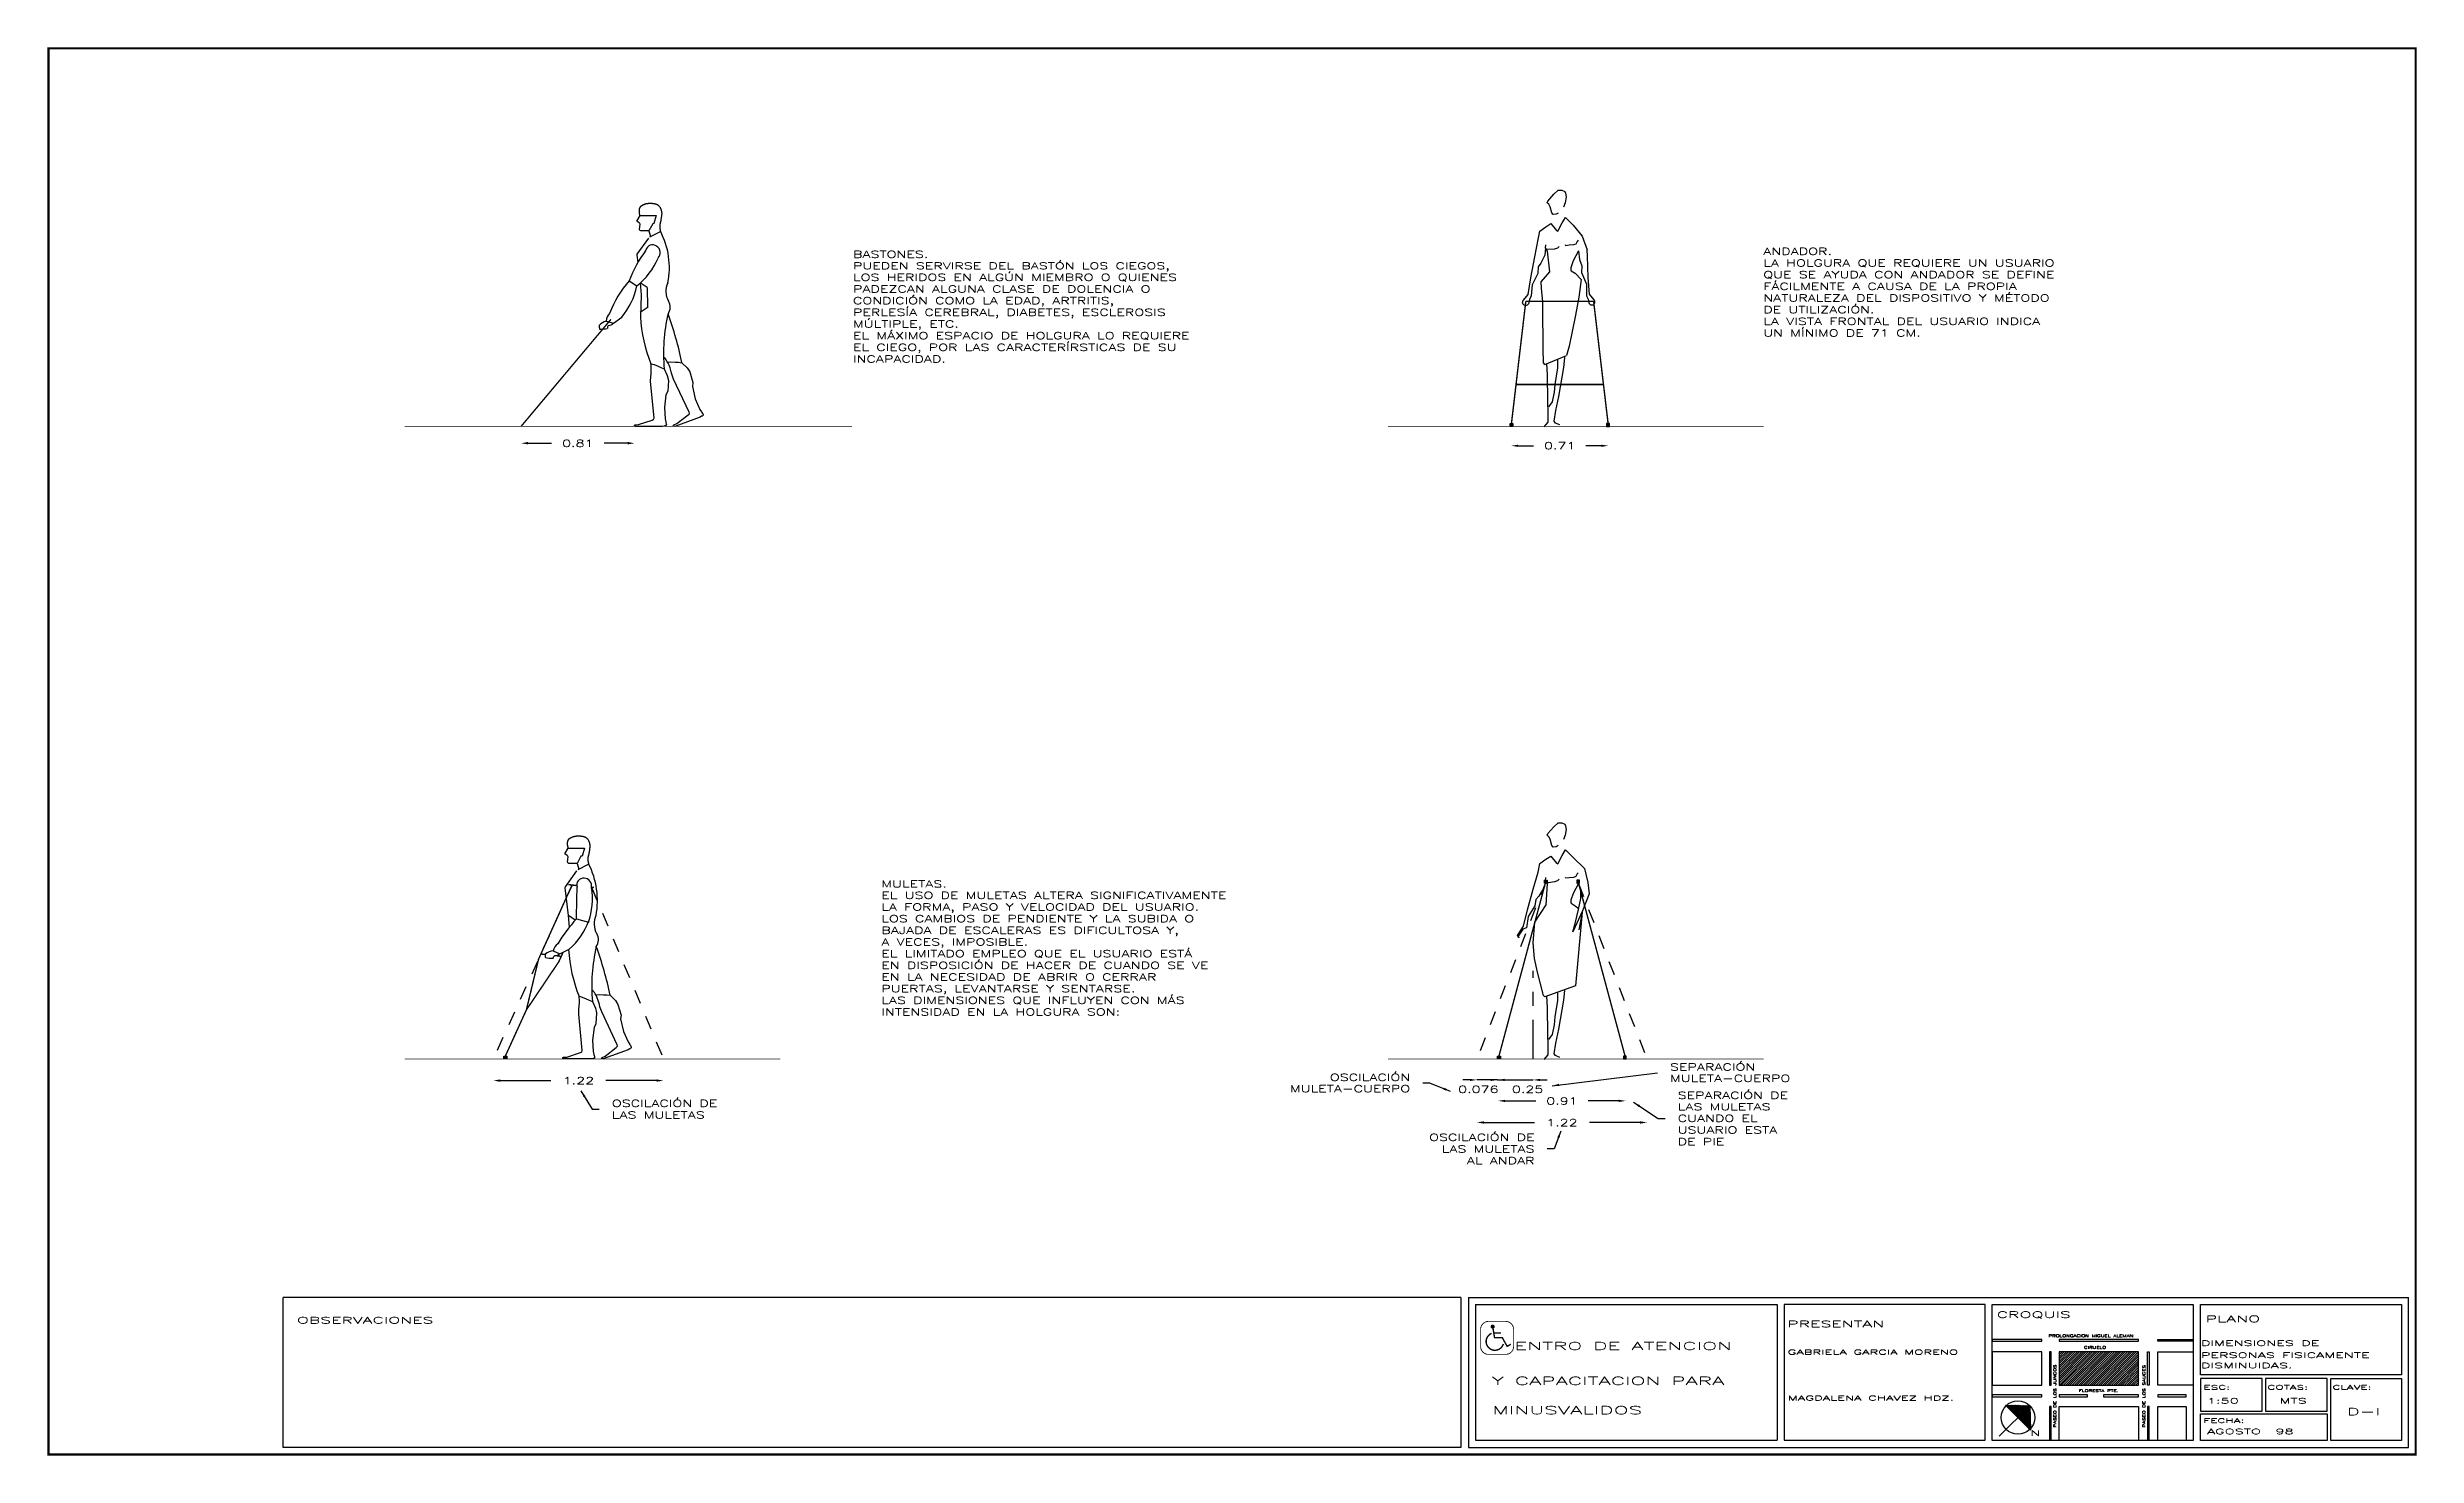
# Model space of a CAD drawing. Extents: x 58 to 74.9, y -5 to 5.1.
import ezdxf

# ---------------------------------------------------------------- set-up
doc = ezdxf.new("R2010")
doc.units = 0
doc.header["$LTSCALE"] = 0.5
doc.header["$MEASUREMENT"] = 0
doc.linetypes.add('CENTER2', pattern=[1.125, 0.75, -0.125, 0.125, -0.125])
doc.linetypes.add('HIDDEN2', pattern=[0.1875, 0.125, -0.0625])
doc.layers.get('0').update_dxf_attribs({"linetype": 'CONTINUOUS'})
doc.layers.get('DEFPOINTS').update_dxf_attribs({"linetype": 'CONTINUOUS'})
for name, color, linetype in [('CIRC', 1, 'CONTINUOUS'), ('COTA', 7, 'CONTINUOUS'), ('HUMANOS', 1, 'CONTINUOUS'), ('MULETA', 7, 'CONTINUOUS'), ('V1', 1, 'CONTINUOUS'), ('V2', 2, 'CONTINUOUS'), ('V3', 3, 'CONTINUOUS')]:
    doc.layers.add(name, color=color, linetype=linetype)
doc.styles.add('E1', font='ROMAND.SHX', dxfattribs={"width": 1.5, "height": 1.5})
doc.styles.add('E3', font='ROMAND.SHX', dxfattribs={"width": 2, "height": 2.5})
doc.styles.add('E4', font='ROMAND.SHX', dxfattribs={"width": 2, "height": 3})
doc.styles.add('E6', font='ROMAND.SHX', dxfattribs={"width": 2, "height": 4})
doc.styles.get("Standard").update_dxf_attribs({"font": 'ROMAND9.SHX', "width": 1.5, "height": 0.05})
doc.dimstyles.get("Standard").update_dxf_attribs({"dimtxt": 0.18, "dimasz": 0.18, "dimexe": 0.18, "dimexo": 0.0625, "dimgap": 0.09, "dimtad": 0, "dimtih": 1, "dimtoh": 1, "dimdec": 4, "dimzin": 0, "dimtxsty": 'STANDARD', "dimcen": 0.09, "dimazin": 3, "dimtfac": 1, "dimtdec": 4, "dimtofl": 0, "dimtmove": 0, "dimatfit": 3, "dimtolj": 1, "dimtzin": 0})

msp = doc.modelspace()

# ---------------------------------------------------------------- texts
at = {"char_height": 0.05}
for s, insert, attachment_point in [('BASTONES.\\PPUEDEN SERVIRSE DEL BASTÓN LOS CIEGOS, \\PLOS HERIDOS EN ALGÚN MIEMBRO O QUIENES \\PPADEZCAN ALGUNA CLASE DE DOLENCIA O \\PCONDICIÓN COMO LA EDAD, ARTRITIS, \\PPERLESÍA CEREBRAL, DIABETES, ESCLEROSIS \\PMÚLTIPLE, ETC.\\PEL MÁXIMO ESPACIO DE HOLGURA LO REQUIERE\\PEL CIEGO, POR LAS CARACTERÍRSTICAS DE SU \\PINCAPACIDAD. ', (63.749, 3.273), 4), ('ANDADOR.\\PLA HOLGURA QUE REQUIERE UN USUARIO \\PQUE SE AYUDA CON ANDADOR SE DEFINE \\PFÁCILMENTE A CAUSA DE LA PROPIA \\PNATURALEZA DEL DISPOSITIVO Y MÉTODO \\PDE UTILIZACIÓN.\\PLA VISTA FRONTAL DEL USUARIO INDICA \\PUN MÍNIMO DE 71 CM.', (70.269, 3.376), 4), ('MULETAS. \\PEL USO DE MULETAS ALTERA SIGNIFICATIVAMENTE\\PLA FORMA, PASO Y VELOCIDAD DEL USUARIO.\\PLOS CAMBIOS DE PENDIENTE Y LA SUBIDA O \\PBAJADA DE ESCALERAS ES DIFICULTOSA Y, \\PA VECES, IMPOSIBLE.\\PEL LIMITADO EMPLEO QUE EL USUARIO ESTÁ \\PEN DISPOSICIÓN DE HACER DE CUANDO SE VE \\PEN LA NECESIDAD DE ABRIR O CERRAR \\PPUERTAS, LEVANTARSE Y SENTARSE.\\PLAS DIMENSIONES QUE INFLUYEN CON MÁS \\PINTENSIDAD EN LA HOLGURA SON:', (63.952, -1.32), 4), ('\\A1;OSCILACIÓN \\PMULETA-CUERPO', (67.74, -2.288), 6), ('\\A1;SEPARACIÓN \\PMULETA-CUERPO', (69.601, -2.214), 4), ('SEPARACIÓN DE\\PLAS MULETAS\\PCUANDO EL \\PUSUARIO ESTA\\PDE PIE', (69.656, -2.542), 4), ('OSCILACIÓN DE \\PLAS MULETAS', (62.022, -2.475), 4), ('OSCILACIÓN DE \\PLAS MULETAS\\PAL ANDAR', (68.631, -2.76), 6)]:
    msp.add_mtext(s, dxfattribs=dict(at, insert=insert, attachment_point=attachment_point))
at = {"layer": 'V2'}
for s, height, style, width, p in [('OBSERVACIONES', 0.04548, 'E4', 2, (59.766, -4.01)), ('PRESENTAN', 0.0455, 'E4', 2, (70.441, -4.037)), ('CROQUIS', 0.0455, 'E4', 2, (71.941, -3.97)), ('PLANO', 0.0455, 'E4', 2, (73.438, -4)), ('ENTRO DE ATENCION', 0.05685, 'E4', 2, (68.486, -4.2)), ('GABRIELA GARCIA MORENO', 0.03456, 'E3', 2, (70.444, -4.233)), ('PROLONGACION MIGUEL ALEMAN', 0.01895, 'E1', 1.5, (72.313, -4.108)), ('CIRUELO', 0.0189, 'E1', 1.5, (72.567, -4.191)), ('DIMENSIONES DE ', 0.0379, 'E4', 2, (73.404, -4.171)), ('PERSONAS FISICAMENTE', 0.0379, 'E4', 2, (73.404, -4.257)), ('Y CAPACITACION PARA', 0.05685, 'E4', 2, (68.324, -4.45)), ('DISMINUIDAS.', 0.0379, 'E4', 2, (73.404, -4.331)), ('MAGDALENA CHAVEZ HDZ.', 0.03456, 'E3', 2, (70.446, -4.562)), ('FLORESTA PTE.', 0.01895, 'E1', 1.5, (72.529, -4.501)), ('ESC:', 0.0316, 'E3', 2, (73.422, -4.484)), ('1:50', 0.0379, 'E4', 2, (73.447, -4.584)), ('COTAS:', 0.0316, 'E3', 2, (73.88, -4.484)), ('MTS', 0.0379, 'E4', 2, (73.967, -4.584)), ('CLAVE:', 0.0316, 'E3', 2, (74.346, -4.484)), ('MINUSVALIDOS', 0.05685, 'E4', 2, (68.33, -4.66)), ('FECHA:', 0.0316, 'E3', 2, (73.422, -4.722)), ('D-I', 0.0505, 'E6', 2, (74.45, -4.668)), ('N', 0.0379, 'E4', 2, (72.181, -4.815)), ('AGOSTO  98', 0.0379, 'E4', 2, (73.447, -4.803))]:
    msp.add_text(s, height=height, dxfattribs=dict(at, style=style, width=width)).set_placement(p)
at = {"layer": 'V2', "style": 'E1', "width": 1.5}
for s, p in [('PASEO DE LOS JUNCOS', (72.367, -4.755)), ('PASEO DE LOS SAUCES', (73.005, -4.755))]:
    msp.add_text(s, height=0.01895, rotation=90, dxfattribs=at).set_placement(p)

# ---------------------------------------------------------------- blocks, each defined once
blk = doc.blocks.new('*D2')
at = {"color": 0, "linetype": 'BYBLOCK'}
for p, q in [((64.17, -0.569), (64.533, -0.569)), ((65.289, -0.569), (64.927, -0.569))]:
    blk.add_line(p, q, dxfattribs=at)
for points in [[(64.17, -0.56), (64.17, -0.577), (64.12, -0.569)], [(65.289, -0.56), (65.289, -0.577), (65.339, -0.569)]]:
    blk.add_solid(points, dxfattribs=at)
at = {"layer": 'DEFPOINTS', "color": 0, "linetype": 'BYBLOCK'}
for p in [(64.12, -0.414), (65.339, -0.414), (65.339, -0.569)]:
    blk.add_point(p, dxfattribs=at)
at = {"color": 0, "linetype": 'BYBLOCK', "insert": (64.73, -0.569), "char_height": 0.05, "attachment_point": 5}
blk.add_mtext('\\A1;1.22', dxfattribs=at)
blk = doc.blocks.new('*D8')
at = {"color": 0, "linetype": 'BYBLOCK'}
for p, q in [((64.44, -0.869), (64.802, -0.869)), ((65.559, -0.869), (65.196, -0.869))]:
    blk.add_line(p, q, dxfattribs=at)
for points in [[(64.44, -0.86), (64.44, -0.877), (64.39, -0.869)], [(65.559, -0.86), (65.559, -0.877), (65.609, -0.869)]]:
    blk.add_solid(points, dxfattribs=at)
at = {"layer": 'DEFPOINTS', "color": 0, "linetype": 'BYBLOCK'}
for p in [(64.39, -0.414), (65.609, -0.414), (65.609, -0.869)]:
    blk.add_point(p, dxfattribs=at)
at = {"color": 0, "linetype": 'BYBLOCK', "insert": (64.999, -0.869), "char_height": 0.05, "attachment_point": 5}
blk.add_mtext('\\A1;1.22', dxfattribs=at)
blk = doc.blocks.new('*D9')
at = {"color": 0, "linetype": 'BYBLOCK'}
for p, q in [((64.592, -0.714), (64.811, -0.714)), ((65.406, -0.714), (65.187, -0.714))]:
    blk.add_line(p, q, dxfattribs=at)
for points in [[(64.592, -0.706), (64.592, -0.722), (64.542, -0.714)], [(65.406, -0.706), (65.406, -0.722), (65.456, -0.714)]]:
    blk.add_solid(points, dxfattribs=at)
at = {"layer": 'DEFPOINTS', "color": 0, "linetype": 'BYBLOCK'}
for p in [(64.542, -0.414), (65.456, -0.414), (65.456, -0.714)]:
    blk.add_point(p, dxfattribs=at)
at = {"color": 0, "linetype": 'BYBLOCK', "insert": (64.999, -0.714), "char_height": 0.05, "attachment_point": 5}
blk.add_mtext('\\A1;0.91', dxfattribs=at)
blk = doc.blocks.new('*D10')
at = {"color": 0, "linetype": 'BYBLOCK'}
for p, q in [((64.34, -0.564), (64.29, -0.564)), ((64.538, -0.564), (64.39, -0.564)), ((64.588, -0.564), (64.638, -0.564))]:
    blk.add_line(p, q, dxfattribs=at)
for points in [[(64.34, -0.556), (64.34, -0.572), (64.39, -0.564)], [(64.588, -0.556), (64.588, -0.572), (64.538, -0.564)]]:
    blk.add_solid(points, dxfattribs=at)
at = {"layer": 'DEFPOINTS', "color": 0, "linetype": 'BYBLOCK'}
for p in [(64.39, -0.414), (64.538, -0.414), (64.39, -0.564)]:
    blk.add_point(p, dxfattribs=at)
at = {"color": 0, "linetype": 'BYBLOCK', "insert": (64.4, -0.632), "char_height": 0.05, "attachment_point": 5}
blk.add_mtext('\\A1;0.076', dxfattribs=at)
blk = doc.blocks.new('*D11')
at = {"color": 0, "linetype": 'BYBLOCK'}
for p, q in [((64.688, -0.564), (64.638, -0.564)), ((64.738, -0.564), (64.992, -0.564)), ((65.042, -0.564), (65.092, -0.564))]:
    blk.add_line(p, q, dxfattribs=at)
for points in [[(64.688, -0.556), (64.688, -0.572), (64.738, -0.564)], [(65.042, -0.556), (65.042, -0.572), (64.992, -0.564)]]:
    blk.add_solid(points, dxfattribs=at)
at = {"layer": 'DEFPOINTS', "color": 0, "linetype": 'BYBLOCK'}
for p in [(64.738, -0.414), (64.992, -0.414), (64.992, -0.564)]:
    blk.add_point(p, dxfattribs=at)
at = {"color": 0, "linetype": 'BYBLOCK', "insert": (64.953, -0.632), "char_height": 0.05, "attachment_point": 5}
blk.add_mtext('\\A1;0.25', dxfattribs=at)
blk = doc.blocks.new('*D12')
at = {"color": 0, "linetype": 'BYBLOCK'}
for p, q in [((69.124, -0.594), (69.234, -0.594)), ((69.72, -0.594), (69.61, -0.594))]:
    blk.add_line(p, q, dxfattribs=at)
for points in [[(69.124, -0.586), (69.124, -0.602), (69.074, -0.594)], [(69.72, -0.586), (69.72, -0.602), (69.77, -0.594)]]:
    blk.add_solid(points, dxfattribs=at)
at = {"layer": 'DEFPOINTS', "color": 0, "linetype": 'BYBLOCK'}
for p in [(69.074, -0.456), (69.77, -0.456), (69.77, -0.594)]:
    blk.add_point(p, dxfattribs=at)
at = {"color": 0, "linetype": 'BYBLOCK', "insert": (69.422, -0.594), "char_height": 0.05, "attachment_point": 5}
blk.add_mtext('\\A1;0.71', dxfattribs=at)
blk = doc.blocks.new('*D15')
at = {"color": 0, "linetype": 'BYBLOCK'}
for p, q in [((60.776, -3.602), (60.944, -3.602)), ((61.489, -3.602), (61.32, -3.602))]:
    blk.add_line(p, q, dxfattribs=at)
for points in [[(60.776, -3.593), (60.776, -3.61), (60.726, -3.602)], [(61.489, -3.593), (61.489, -3.61), (61.539, -3.602)]]:
    blk.add_solid(points, dxfattribs=at)
at = {"layer": 'DEFPOINTS', "color": 0, "linetype": 'BYBLOCK'}
for p in [(60.726, -3.482), (61.539, -3.472), (60.726, -3.602)]:
    blk.add_point(p, dxfattribs=at)
at = {"color": 0, "linetype": 'BYBLOCK', "insert": (61.132, -3.602), "char_height": 0.05, "attachment_point": 5}
blk.add_mtext('\\A1;0.81', dxfattribs=at)
blk = doc.blocks.new('*X3')
at = {"color": 0}
for p, q in [((193.28, 51.22), (195.16, 53.11)), ((193.28, 51.34), (195.04, 53.11)), ((193.28, 51.47), (194.92, 53.11)), ((193.28, 51.59), (194.79, 53.11)), ((193.28, 51.71), (194.67, 53.11)), ((193.28, 51.84), (194.55, 53.11)), ((193.28, 51.96), (194.42, 53.11)), ((193.28, 52.08), (194.3, 53.11)), ((193.28, 52.21), (194.17, 53.11)), ((193.28, 52.33), (194.05, 53.11)), ((193.28, 52.46), (193.93, 53.11)), ((193.28, 52.58), (193.8, 53.11)), ((193.28, 52.7), (193.68, 53.11)), ((193.28, 52.83), (193.56, 53.11)), ((193.28, 52.95), (193.43, 53.11)), ((193.28, 53.07), (193.31, 53.11)), ((193.39, 51.21), (195.29, 53.11)), ((193.51, 51.21), (195.41, 53.11)), ((193.64, 51.21), (195.54, 53.11)), ((193.76, 51.21), (195.66, 53.11)), ((193.88, 51.21), (195.78, 53.11)), ((194.01, 51.21), (195.91, 53.11)), ((194.13, 51.21), (196.03, 53.11)), ((194.25, 51.21), (196.15, 53.11)), ((194.38, 51.21), (196.28, 53.11)), ((194.5, 51.21), (196.4, 53.11)), ((194.63, 51.21), (196.53, 53.11)), ((194.75, 51.21), (196.65, 53.11)), ((194.87, 51.21), (196.77, 53.11)), ((195, 51.21), (196.9, 53.11)), ((195.12, 51.21), (197.02, 53.11)), ((195.24, 51.21), (197.14, 53.11)), ((195.37, 51.21), (197.27, 53.11)), ((195.49, 51.21), (197.39, 53.11)), ((195.62, 51.21), (197.52, 53.11)), ((195.74, 51.21), (197.64, 53.11)), ((195.86, 51.21), (197.76, 53.11)), ((195.99, 51.21), (197.78, 53)), ((196.11, 51.21), (197.78, 52.87)), ((196.23, 51.21), (197.78, 52.75)), ((196.36, 51.21), (197.78, 52.62)), ((196.48, 51.21), (197.78, 52.5)), ((196.61, 51.21), (197.78, 52.38)), ((196.73, 51.21), (197.78, 52.25)), ((196.85, 51.21), (197.78, 52.13)), ((196.98, 51.21), (197.78, 52.01)), ((197.1, 51.21), (197.78, 51.88)), ((197.22, 51.21), (197.78, 51.76)), ((197.35, 51.21), (197.78, 51.63)), ((197.47, 51.21), (197.78, 51.51)), ((197.6, 51.21), (197.78, 51.39)), ((197.72, 51.21), (197.78, 51.26))]:
    blk.add_line(p, q, dxfattribs=at)
blk = doc.blocks.new('*X4')
at = {"color": 0}
for p, q in [((2509.4, -855.5), (2509.9, -855.1)), ((2516.4, -861.7), (2509.7, -855.1)), ((2509.9, -856), (2510.7, -855.1)), ((2510.3, -856.4), (2511.6, -855.1)), ((2516.8, -861.3), (2510.6, -855.1)), ((2510.7, -856.9), (2512.5, -855.1)), ((2511.2, -857.3), (2513.3, -855.2)), ((2517.3, -860.9), (2511.5, -855.1)), ((2511.6, -857.7), (2514.2, -855.2)), ((2512.1, -858.2), (2515, -855.2)), ((2517.7, -860.4), (2512.4, -855.1)), ((2512.5, -858.6), (2515.9, -855.2)), ((2512.9, -859.1), (2516.8, -855.2)), ((2518.1, -860), (2513.3, -855.2)), ((2513.4, -859.5), (2517.6, -855.3)), ((2513.8, -860), (2518.5, -855.3)), ((2518.6, -859.5), (2514.2, -855.2)), ((2514.3, -860.4), (2519.4, -855.3)), ((2514.7, -860.8), (2520.2, -855.3)), ((2519, -859.1), (2515.1, -855.2)), ((2515.2, -861.3), (2521.1, -855.4)), ((2515.6, -861.7), (2521.9, -855.4)), ((2519.5, -858.6), (2516, -855.2)), ((2516, -862.2), (2522.7, -855.5)), ((2516.5, -862.6), (2522.7, -856.3)), ((2516.9, -863), (2522.8, -857.2)), ((2519.9, -858.2), (2517, -855.3)), ((2517.4, -863.5), (2522.8, -858.1)), ((2517.8, -863.9), (2522.8, -858.9)), ((2520.4, -857.8), (2517.9, -855.3)), ((2522.9, -863.9), (2518.6, -859.5)), ((2520.8, -857.3), (2518.8, -855.3)), ((2522.9, -863), (2519, -859.1)), ((2522.9, -862.1), (2519.5, -858.6)), ((2521.2, -856.9), (2519.7, -855.3)), ((2522.9, -861.2), (2519.9, -858.2)), ((2522.8, -860.3), (2520.4, -857.8)), ((2521.7, -856.4), (2520.6, -855.3)), ((2522.8, -859.4), (2520.8, -857.3)), ((2522.8, -858.4), (2521.2, -856.9)), ((2522.1, -856), (2521.5, -855.4)), ((2522.8, -857.5), (2521.7, -856.4)), ((2522.8, -856.6), (2522.1, -856)), ((2522.6, -855.6), (2522.4, -855.4)), ((2522.7, -855.7), (2522.6, -855.6)), ((2523, -868.4), (2516.4, -861.7)), ((2523, -867.5), (2516.8, -861.3)), ((2523, -866.6), (2517.3, -860.9)), ((2523, -865.7), (2517.7, -860.4)), ((2523, -864.8), (2518.1, -860)), ((2518.2, -864.4), (2522.8, -859.8)), ((2518.7, -864.8), (2522.9, -860.7)), ((2519.1, -865.3), (2522.9, -861.5)), ((2519.6, -865.7), (2522.9, -862.4)), ((2520, -866.1), (2522.9, -863.2)), ((2520.5, -866.6), (2522.9, -864.1)), ((2520.9, -867), (2523, -865)), ((2521.3, -867.5), (2523, -865.8)), ((2521.8, -867.9), (2523, -866.7)), ((2522.2, -868.4), (2523, -867.6)), ((2522.7, -868.8), (2523, -868.4))]:
    blk.add_line(p, q, dxfattribs=at)
blk = doc.blocks.new('000')
at = {"layer": 'CIRC', "color": 5}
for points, const_width in [([(0.37, -1.77), (0.37, -2.98, 0.414214), (0.94, -3.54), (2.15, -3.54, 0.414214), (2.71, -2.98), (2.71, -1.77, 0.414214), (2.15, -1.2), (0.94, -1.2, 0.414214)], 0.06), ([(1.15, -1.57, 1), (1.3, -1.57, 1)], 0.144)]:
    blk.add_lwpolyline(points, format="xyb", close=True, dxfattribs=dict(at, const_width=const_width))
at = {"layer": 'CIRC', "color": 5, "const_width": 0.1}
for points in [[(2.51, -2.82), (2.25, -2.97), (1.91, -2.36), (1.36, -2.36), (1.25, -1.7)], [(1.3, -2.03), (1.82, -2.03)]]:
    blk.add_lwpolyline(points, dxfattribs=at)
blk.add_lwpolyline([(1.15, -2.05, 1.59576), (1.98, -2.8)], format="xyb", dxfattribs=at)

# ---------------------------------------------------------------- dimensions: what is measured, and where the dimension line sits
for base, p1, p2, picture, middle, set_off in [((61.372, 2.295), (62.185, 2.424), (61.372, 2.415), '*D15', (61.779, 2.295), (0.646, 5.896)), ((62.392, -2.271), (61.173, -2.116), (62.392, -2.116), '*D2', (61.783, -2.271), (-2.947, -1.702)), ((69.437, -2.571), (68.218, -2.116), (69.437, -2.116), '*D8', (68.827, -2.571), (3.828, -1.702))]:
    dim = msp.add_linear_dim(base=base, p1=p1, p2=p2, dimstyle='STANDARD', override={"dimtxt": 0.05, "dimasz": 0.05, "dimdec": 2, "dimse1": 1, "dimse2": 1, "dimtdec": 2})
    dim.commit()
    dim.dimension.update_dxf_attribs({"geometry": picture, "text_midpoint": middle, "insert": set_off})
dim = msp.add_linear_dim(base=(69.16, 2.276), p1=(68.463, 2.415), p2=(69.16, 2.415), text='0.71', dimstyle='STANDARD', override={"dimtxt": 0.05, "dimasz": 0.05, "dimdec": 2, "dimse1": 1, "dimse2": 1, "dimtdec": 2})
dim.commit()
dim.dimension.update_dxf_attribs({"geometry": '*D12', "text_midpoint": (68.811, 2.276), "insert": (-0.611, 2.87)})
at = {"layer": 'COTA'}
dim = msp.add_linear_dim(base=(68.218, -2.266), p1=(68.366, -2.116), p2=(68.218, -2.116), text='0.076', dimstyle='STANDARD', override={"dimtxt": 0.05, "dimasz": 0.05, "dimdec": 2, "dimse1": 1, "dimse2": 1, "dimtdec": 2}, dxfattribs=at)
dim.commit()
dim.dimension.update_dxf_attribs({"geometry": '*D10', "text_midpoint": (68.228, -2.334), "dimtype": 160, "insert": (3.828, -1.702)})
dim = msp.add_linear_dim(base=(68.62, -2.266), p1=(68.366, -2.116), p2=(68.62, -2.116), dimstyle='STANDARD', override={"dimtxt": 0.05, "dimasz": 0.05, "dimdec": 2, "dimse1": 1, "dimse2": 1, "dimtdec": 2}, dxfattribs=at)
dim.commit()
dim.dimension.update_dxf_attribs({"geometry": '*D11', "text_midpoint": (68.581, -2.334), "dimtype": 160, "insert": (3.628, -1.702)})
dim = msp.add_linear_dim(base=(69.284, -2.416), p1=(68.37, -2.116), p2=(69.284, -2.116), dimstyle='STANDARD', override={"dimtxt": 0.05, "dimasz": 0.05, "dimdec": 2, "dimse1": 1, "dimse2": 1, "dimtdec": 2}, dxfattribs=at)
dim.commit()
dim.dimension.update_dxf_attribs({"geometry": '*D9', "text_midpoint": (68.827, -2.416), "insert": (3.828, -1.702)})

# ---------------------------------------------------------------- hatches: boundary and pattern name
at = {"layer": 'MULETA'}
for points in [[(68.455, 2.415), (68.475, 2.415), (68.475, 2.435), (68.455, 2.435)], [(69.167, 2.435), (69.147, 2.435), (69.147, 2.415), (69.167, 2.415)], [(68.701, -0.856), (68.721, -0.856), (68.721, -0.836), (68.701, -0.836)], [(68.953, -0.836), (68.933, -0.836), (68.933, -0.856), (68.953, -0.856)], [(61.249, -2.116), (61.269, -2.116), (61.269, -2.096), (61.249, -2.096)], [(68.366, -2.116), (68.386, -2.116), (68.386, -2.096), (68.366, -2.096)], [(69.288, -2.096), (69.268, -2.096), (69.268, -2.116), (69.288, -2.116)]]:
    msp.add_hatch(color=256, dxfattribs=at).paths.add_polyline_path(points)

# ---------------------------------------------------------------- linework, layer by layer
at = {"const_width": 0.015}
msp.add_lwpolyline([(74.941, -4.949), (74.941, 5.122), (57.987, 5.122), (57.987, -4.949)], close=True, dxfattribs=at)
at = {"const_width": 0.01}
msp.add_lwpolyline([(61.372, 2.415), (62.015, 3.181)], dxfattribs=at)
msp.add_lwpolyline([(61.249, -2.096), (61.269, -2.096), (61.269, -2.116), (61.249, -2.116)], close=True)
at = {"layer": 'COTA', "linetype": 'HIDDEN2'}
for p, q in [((68.711, -0.846), (68.218, -2.116)), ((61.737, -0.87), (61.173, -2.116)), ((61.877, -0.886), (62.392, -2.116)), ((68.945, -0.859), (69.437, -2.116))]:
    msp.add_line(p, q, dxfattribs=at)
at = {"layer": 'COTA', "linetype": 'CENTER2', "ltscale": 0.75}
msp.add_line((68.62, -2.116), (68.62, -1.485), dxfattribs=at)
at = {"layer": 'HUMANOS'}
for p, q in [((68.726, 4.029), (68.768, 4.078)), ((68.768, 4.078), (68.801, 4.107)), ((68.801, 4.107), (68.826, 4.107)), ((68.826, 4.107), (68.847, 4.098)), ((68.847, 4.098), (68.853, 4.084)), ((68.853, 4.084), (68.858, 4.058)), ((68.72, 4.017), (68.726, 4.029)), ((68.734, 4.007), (68.72, 4.017)), ((68.742, 3.988), (68.734, 4.007)), ((68.754, 3.945), (68.742, 3.988)), ((68.764, 3.932), (68.754, 3.945)), ((68.785, 3.935), (68.764, 3.932)), ((68.799, 3.943), (68.785, 3.935)), ((68.828, 3.873), (68.852, 3.912)), ((68.85, 4.017), (68.839, 3.985)), ((68.858, 4.058), (68.85, 4.017)), ((68.852, 3.912), (68.908, 3.857)), ((62.284, 3.763), (62.202, 3.648)), ((62.295, 3.773), (62.37, 3.811)), ((68.656, 3.753), (68.669, 3.814)), ((68.669, 3.814), (68.712, 3.845)), ((68.712, 3.845), (68.748, 3.867)), ((68.748, 3.867), (68.787, 3.817)), ((68.787, 3.817), (68.798, 3.813)), ((68.798, 3.813), (68.828, 3.873)), ((68.908, 3.857), (68.971, 3.778)), ((68.936, 3.739), (68.926, 3.721)), ((68.943, 3.748), (68.936, 3.739)), ((68.971, 3.778), (69.007, 3.68)), ((62.201, 3.642), (62.207, 3.589)), ((68.709, 3.693), (68.712, 3.715)), ((68.724, 3.67), (68.709, 3.693)), ((68.773, 3.685), (68.717, 3.682)), ((68.74, 3.522), (68.724, 3.67)), ((68.795, 3.692), (68.773, 3.685)), ((68.807, 3.703), (68.795, 3.692)), ((68.854, 3.709), (68.852, 3.716)), ((68.879, 3.712), (68.854, 3.709)), ((68.909, 3.715), (68.879, 3.712)), ((68.908, 3.601), (68.89, 3.551)), ((68.945, 3.671), (68.908, 3.601)), ((68.926, 3.721), (68.909, 3.715)), ((62.146, 3.457), (62.201, 3.421)), ((62.225, 3.442), (62.232, 3.358)), ((62.274, 3.409), (62.225, 3.442)), ((62.274, 3.409), (62.278, 3.264)), ((68.677, 3.451), (68.74, 3.522)), ((68.68, 3.405), (68.677, 3.451)), ((68.69, 3.308), (68.68, 3.405)), ((68.89, 3.551), (68.89, 3.537)), ((68.89, 3.537), (68.893, 3.53)), ((68.893, 3.53), (68.922, 3.512)), ((68.922, 3.512), (68.964, 3.467)), ((68.964, 3.467), (68.947, 3.34)), ((62.274, 3.264), (62.225, 3.231)), ((62.232, 3.358), (62.227, 3.199)), ((68.689, 3.266), (68.69, 3.308)), ((68.692, 2.973), (68.689, 3.266)), ((68.947, 3.34), (68.923, 3.211)), ((68.923, 3.211), (68.879, 2.99)), ((68.695, 2.869), (68.692, 2.973)), ((68.704, 2.859), (68.86, 2.922)), ((68.796, 2.896), (68.795, 2.834)), ((68.84, 2.837), (68.847, 2.906)), ((68.847, 2.906), (68.845, 2.916)), ((68.879, 2.99), (68.86, 2.922)), ((68.704, 2.859), (68.695, 2.869)), ((68.724, 2.783), (68.719, 2.865)), ((68.725, 2.595), (68.724, 2.783)), ((68.775, 2.715), (68.771, 2.659)), ((68.795, 2.834), (68.775, 2.715)), ((68.805, 2.629), (68.84, 2.837)), ((68.729, 2.509), (68.725, 2.595)), ((68.756, 2.59), (68.731, 2.554)), ((68.771, 2.659), (68.756, 2.59)), ((68.783, 2.529), (68.805, 2.629)), ((68.699, 2.412), (68.729, 2.444)), ((68.729, 2.444), (68.729, 2.509)), ((68.771, 2.452), (68.783, 2.529)), ((68.78, 2.439), (68.771, 2.452)), ((68.813, 2.426), (68.78, 2.439)), ((68.72, -0.514), (68.726, -0.502)), ((68.726, -0.502), (68.768, -0.453)), ((68.768, -0.453), (68.801, -0.424)), ((68.801, -0.424), (68.826, -0.424)), ((68.826, -0.424), (68.847, -0.433)), ((68.847, -0.433), (68.853, -0.447)), ((68.858, -0.473), (68.85, -0.514)), ((68.853, -0.447), (68.858, -0.473)), ((68.712, -0.686), (68.748, -0.664)), ((68.734, -0.524), (68.72, -0.514)), ((68.742, -0.542), (68.734, -0.524)), ((68.754, -0.586), (68.742, -0.542)), ((68.748, -0.664), (68.787, -0.713)), ((68.764, -0.599), (68.754, -0.586)), ((68.785, -0.596), (68.764, -0.599)), ((68.799, -0.587), (68.785, -0.596)), ((68.798, -0.718), (68.828, -0.658)), ((68.828, -0.658), (68.852, -0.619)), ((68.85, -0.514), (68.839, -0.545)), ((68.852, -0.619), (68.908, -0.674)), ((68.908, -0.674), (68.988, -0.752)), ((61.769, -0.768), (61.688, -0.882)), ((61.781, -0.758), (61.855, -0.72)), ((68.622, -0.9), (68.656, -0.778)), ((68.656, -0.778), (68.669, -0.716)), ((68.669, -0.716), (68.712, -0.686)), ((68.712, -0.843), (68.694, -0.894)), ((68.709, -0.837), (68.712, -0.816)), ((68.724, -0.861), (68.709, -0.837)), ((68.773, -0.846), (68.731, -0.854)), ((68.795, -0.839), (68.773, -0.846)), ((68.787, -0.713), (68.798, -0.718)), ((68.807, -0.828), (68.795, -0.839)), ((68.854, -0.822), (68.852, -0.815)), ((68.879, -0.819), (68.854, -0.822)), ((68.909, -0.816), (68.879, -0.819)), ((68.926, -0.81), (68.909, -0.816)), ((68.936, -0.791), (68.926, -0.81)), ((68.943, -0.783), (68.936, -0.791)), ((68.988, -0.752), (69.012, -0.851)), ((61.686, -0.889), (61.71, -1.089)), ((68.58, -1.047), (68.622, -0.9)), ((68.64, -0.974), (68.634, -1.02)), ((68.661, -0.949), (68.64, -0.974)), ((68.694, -0.894), (68.661, -0.949)), ((68.714, -1.012), (68.724, -0.861)), ((68.731, -0.854), (68.715, -0.855)), ((68.908, -0.93), (68.89, -0.979)), ((68.89, -0.979), (68.89, -0.994)), ((68.89, -0.994), (68.893, -1.001)), ((68.893, -1.001), (68.922, -1.018)), ((68.945, -0.859), (68.908, -0.93)), ((68.962, -0.904), (68.945, -0.859)), ((68.945, -1.045), (68.963, -0.967)), ((68.963, -0.967), (68.962, -0.904)), ((69.021, -0.932), (68.974, -1.056)), ((69.012, -0.851), (69.021, -0.932)), ((61.71, -1.089), (61.717, -1.172)), ((61.759, -1.122), (61.711, -1.089)), ((61.768, -1.111), (61.854, -1.137)), ((68.509, -1.231), (68.551, -1.164)), ((68.546, -1.186), (68.513, -1.237)), ((68.572, -1.176), (68.546, -1.186)), ((68.551, -1.164), (68.58, -1.047)), ((68.585, -1.096), (68.572, -1.176)), ((68.634, -1.02), (68.585, -1.096)), ((68.974, -1.056), (68.905, -1.206)), ((68.905, -1.206), (68.922, -1.146)), ((68.922, -1.018), (68.947, -1.039)), ((68.922, -1.146), (68.945, -1.045)), ((68.972, -1.064), (68.924, -1.592)), ((68.972, -1.064), (68.947, -1.191)), ((68.518, -1.248), (68.509, -1.231)), ((68.513, -1.237), (68.518, -1.248)), ((68.704, -1.672), (68.695, -1.662)), ((68.924, -1.592), (68.704, -1.672)), ((68.724, -1.747), (68.719, -1.666)), ((68.795, -1.697), (68.775, -1.815)), ((68.796, -1.635), (68.795, -1.697)), ((68.805, -1.902), (68.84, -1.694)), ((68.84, -1.694), (68.847, -1.625)), ((68.725, -1.935), (68.724, -1.747)), ((68.775, -1.815), (68.771, -1.872)), ((68.729, -2.022), (68.725, -1.935)), ((68.729, -2.087), (68.729, -2.022)), ((68.756, -1.941), (68.731, -1.977)), ((68.771, -1.872), (68.756, -1.941)), ((68.771, -2.078), (68.783, -2.002)), ((68.783, -2.002), (68.805, -1.902)), ((68.699, -2.119), (68.729, -2.087)), ((68.78, -2.092), (68.771, -2.078)), ((68.813, -2.105), (68.78, -2.092))]:
    msp.add_line(p, q, dxfattribs=at)
for points in [[(62.288, 3.816), (62.229, 3.816, -0.414214), (62.22, 3.826), (62.224, 3.862, 0.340985), (62.217, 3.872), (62.2, 3.884), (62.224, 3.926), (62.339, 3.926), (62.323, 3.867), (62.315, 3.866), (62.288, 3.815), (62.299, 3.775)], [(68.589, 3.299, -1.355795), (68.552, 3.319), (68.585, 3.359), (68.604, 3.478), (68.633, 3.629), (68.656, 3.753)], [(68.945, 3.671), (68.953, 3.609), (68.969, 3.565), (68.968, 3.518), (69.002, 3.434), (69.002, 3.351), (69.014, 3.327), (69.02, 3.302, 1.355795), (69.057, 3.321), (69.024, 3.361), (69.016, 3.481), (69.01, 3.634), (69.007, 3.68)], [(62.146, 3.457, 0.090389), (62.006, 3.224, 0.2106), (61.982, 3.169), (62.033, 3.155), (62.093, 3.198, 0.125486), (62.201, 3.421)], [(61.774, -0.715), (61.715, -0.715, -0.414214), (61.705, -0.705), (61.709, -0.669, 0.340985), (61.703, -0.659), (61.686, -0.647), (61.709, -0.605), (61.825, -0.605), (61.809, -0.664), (61.8, -0.664), (61.774, -0.715), (61.785, -0.756)], [(61.768, -1.111, 0.038503), (61.634, -1.291, 0.2106), (61.602, -1.341), (61.65, -1.363), (61.716, -1.329, 0.125486), (61.857, -1.127)]]:
    msp.add_lwpolyline(points, format="xyb", dxfattribs=at)
for points in [[(62.224, 3.926), (62.223, 3.928), (62.222, 3.931), (62.222, 3.932), (62.222, 3.934), (62.221, 3.935), (62.221, 3.937), (62.221, 3.938), (62.221, 3.939), (62.221, 3.94), (62.22, 3.941), (62.22, 3.941), (62.22, 3.942), (62.22, 3.943), (62.22, 3.944), (62.22, 3.944), (62.22, 3.945), (62.22, 3.946), (62.22, 3.946), (62.22, 3.947), (62.219, 3.948), (62.219, 3.948), (62.219, 3.949), (62.219, 3.95), (62.219, 3.95), (62.219, 3.951), (62.219, 3.951), (62.219, 3.952), (62.219, 3.953), (62.219, 3.953), (62.219, 3.954), (62.219, 3.954), (62.219, 3.955), (62.219, 3.955), (62.219, 3.956), (62.219, 3.957), (62.219, 3.957), (62.219, 3.958), (62.219, 3.958), (62.219, 3.959), (62.219, 3.959), (62.219, 3.96), (62.219, 3.96), (62.219, 3.961), (62.219, 3.961), (62.219, 3.962), (62.219, 3.962), (62.219, 3.963), (62.219, 3.963), (62.219, 3.963), (62.219, 3.964), (62.219, 3.964), (62.219, 3.965), (62.219, 3.965), (62.219, 3.966), (62.219, 3.966), (62.22, 3.967), (62.22, 3.967), (62.22, 3.967), (62.22, 3.968), (62.22, 3.968), (62.22, 3.969), (62.22, 3.969), (62.22, 3.969), (62.22, 3.97), (62.22, 3.97), (62.22, 3.971), (62.22, 3.971), (62.22, 3.971), (62.22, 3.972), (62.221, 3.972), (62.221, 3.973), (62.221, 3.973), (62.221, 3.973), (62.221, 3.974), (62.221, 3.974), (62.221, 3.974), (62.221, 3.975), (62.221, 3.975), (62.221, 3.975), (62.222, 3.976), (62.222, 3.976), (62.222, 3.977), (62.222, 3.977), (62.222, 3.977), (62.222, 3.978), (62.222, 3.978), (62.222, 3.978), (62.222, 3.979), (62.223, 3.979), (62.223, 3.979), (62.223, 3.979), (62.223, 3.98), (62.223, 3.98), (62.223, 3.98), (62.223, 3.981), (62.224, 3.981), (62.224, 3.981), (62.224, 3.982), (62.224, 3.982), (62.224, 3.982), (62.224, 3.982), (62.224, 3.983), (62.225, 3.983), (62.225, 3.983), (62.225, 3.984), (62.225, 3.984), (62.225, 3.984), (62.225, 3.984), (62.225, 3.985), (62.226, 3.985), (62.226, 3.985), (62.226, 3.986), (62.226, 3.986), (62.226, 3.986), (62.227, 3.986), (62.227, 3.987), (62.227, 3.987), (62.227, 3.987), (62.227, 3.987), (62.227, 3.988), (62.228, 3.988), (62.228, 3.988), (62.228, 3.988), (62.228, 3.989), (62.228, 3.989), (62.229, 3.989), (62.229, 3.989), (62.229, 3.99), (62.229, 3.99), (62.229, 3.99), (62.23, 3.99), (62.23, 3.99), (62.23, 3.991), (62.23, 3.991), (62.23, 3.991), (62.231, 3.991), (62.231, 3.992), (62.231, 3.992), (62.231, 3.992), (62.232, 3.992), (62.232, 3.992), (62.232, 3.993), (62.232, 3.993), (62.232, 3.993), (62.233, 3.993), (62.233, 3.993), (62.233, 3.994), (62.233, 3.994), (62.234, 3.994), (62.234, 3.994), (62.234, 3.995), (62.234, 3.995), (62.235, 3.995), (62.235, 3.995), (62.235, 3.995), (62.235, 3.996), (62.236, 3.996), (62.236, 3.996), (62.236, 3.996), (62.236, 3.996), (62.237, 3.996), (62.237, 3.997), (62.237, 3.997), (62.237, 3.997), (62.238, 3.997), (62.238, 3.997), (62.238, 3.998), (62.239, 3.998), (62.239, 3.998), (62.239, 3.998), (62.239, 3.998), (62.24, 3.998), (62.24, 3.999), (62.24, 3.999), (62.241, 3.999), (62.241, 3.999), (62.241, 3.999), (62.242, 4), (62.242, 4), (62.242, 4), (62.242, 4), (62.243, 4), (62.243, 4), (62.243, 4.001), (62.244, 4.001), (62.244, 4.001), (62.244, 4.001), (62.245, 4.001), (62.245, 4.001), (62.245, 4.002), (62.246, 4.002), (62.246, 4.002), (62.246, 4.002), (62.247, 4.002), (62.247, 4.002), (62.247, 4.003), (62.248, 4.003), (62.248, 4.003), (62.248, 4.003), (62.249, 4.003), (62.249, 4.003), (62.249, 4.004), (62.25, 4.004), (62.25, 4.004), (62.25, 4.004), (62.251, 4.004), (62.251, 4.004), (62.252, 4.004), (62.252, 4.005), (62.252, 4.005), (62.253, 4.005), (62.253, 4.005), (62.253, 4.005), (62.254, 4.005), (62.254, 4.005), (62.254, 4.006), (62.255, 4.006), (62.255, 4.006), (62.256, 4.006), (62.256, 4.006), (62.256, 4.006), (62.257, 4.006), (62.257, 4.007), (62.258, 4.007), (62.258, 4.007), (62.258, 4.007), (62.259, 4.007), (62.259, 4.007), (62.259, 4.007), (62.26, 4.008), (62.26, 4.008), (62.261, 4.008), (62.261, 4.008), (62.261, 4.008), (62.262, 4.008), (62.262, 4.008), (62.263, 4.008), (62.263, 4.008), (62.263, 4.009), (62.264, 4.009), (62.264, 4.009), (62.265, 4.009), (62.265, 4.009), (62.265, 4.009), (62.266, 4.009), (62.266, 4.009), (62.267, 4.01), (62.267, 4.01), (62.267, 4.01), (62.268, 4.01), (62.268, 4.01), (62.269, 4.01), (62.269, 4.01), (62.269, 4.01), (62.27, 4.01), (62.27, 4.01), (62.271, 4.01), (62.271, 4.011), (62.271, 4.011), (62.272, 4.011), (62.272, 4.011), (62.273, 4.011), (62.273, 4.011), (62.273, 4.011), (62.274, 4.011), (62.274, 4.011), (62.275, 4.011), (62.275, 4.011), (62.276, 4.011), (62.276, 4.012), (62.276, 4.012), (62.277, 4.012), (62.277, 4.012), (62.278, 4.012), (62.278, 4.012), (62.278, 4.012), (62.279, 4.012), (62.279, 4.012), (62.28, 4.012), (62.28, 4.012), (62.28, 4.012), (62.281, 4.012), (62.281, 4.012), (62.282, 4.012), (62.282, 4.012), (62.282, 4.012), (62.283, 4.013), (62.283, 4.013), (62.284, 4.013), (62.284, 4.013), (62.284, 4.013), (62.285, 4.013), (62.285, 4.013), (62.286, 4.013), (62.286, 4.013), (62.286, 4.013), (62.287, 4.013), (62.287, 4.013), (62.287, 4.013), (62.288, 4.013), (62.288, 4.013), (62.289, 4.013), (62.289, 4.013), (62.289, 4.013), (62.29, 4.013), (62.29, 4.013), (62.291, 4.013), (62.291, 4.013), (62.291, 4.013), (62.292, 4.013), (62.292, 4.013), (62.292, 4.013), (62.293, 4.013), (62.293, 4.013), (62.294, 4.013), (62.294, 4.013), (62.294, 4.013), (62.295, 4.013), (62.295, 4.013), (62.295, 4.013), (62.296, 4.013), (62.296, 4.013), (62.296, 4.013), (62.297, 4.013), (62.297, 4.013), (62.298, 4.013), (62.298, 4.013), (62.298, 4.013), (62.299, 4.013), (62.299, 4.013), (62.299, 4.013), (62.3, 4.013), (62.3, 4.013), (62.3, 4.013), (62.301, 4.013), (62.301, 4.013), (62.301, 4.013), (62.302, 4.013), (62.302, 4.013), (62.302, 4.013), (62.303, 4.013), (62.303, 4.013), (62.303, 4.013), (62.304, 4.013), (62.304, 4.013), (62.304, 4.013), (62.305, 4.013), (62.305, 4.013), (62.306, 4.013), (62.306, 4.013), (62.306, 4.013), (62.307, 4.013), (62.307, 4.013), (62.307, 4.013), (62.308, 4.013), (62.308, 4.013), (62.308, 4.013), (62.309, 4.013), (62.309, 4.013), (62.309, 4.013), (62.31, 4.013), (62.31, 4.013), (62.31, 4.013), (62.311, 4.013), (62.311, 4.013), (62.311, 4.013), (62.312, 4.012), (62.312, 4.012), (62.312, 4.012), (62.313, 4.012), (62.313, 4.012), (62.314, 4.012), (62.314, 4.012), (62.314, 4.012), (62.315, 4.012), (62.315, 4.012), (62.315, 4.012), (62.316, 4.012), (62.316, 4.012), (62.316, 4.012), (62.317, 4.012), (62.317, 4.012), (62.318, 4.012), (62.318, 4.012), (62.318, 4.012), (62.319, 4.011), (62.319, 4.011), (62.319, 4.011), (62.32, 4.011), (62.32, 4.011), (62.32, 4.011), (62.321, 4.011), (62.321, 4.011), (62.322, 4.011), (62.322, 4.011), (62.322, 4.011), (62.323, 4.011), (62.323, 4.011), (62.323, 4.011), (62.324, 4.011), (62.324, 4.01), (62.325, 4.01), (62.325, 4.01), (62.325, 4.01), (62.326, 4.01), (62.326, 4.01), (62.327, 4.01), (62.327, 4.01), (62.327, 4.01), (62.328, 4.01), (62.328, 4.01), (62.328, 4.01), (62.329, 4.01), (62.329, 4.009), (62.33, 4.009), (62.33, 4.009), (62.33, 4.009), (62.331, 4.009), (62.331, 4.009), (62.331, 4.009), (62.332, 4.009), (62.332, 4.009), (62.333, 4.009), (62.333, 4.009), (62.333, 4.008), (62.334, 4.008), (62.334, 4.008), (62.334, 4.008), (62.335, 4.008), (62.335, 4.008), (62.336, 4.008), (62.336, 4.008), (62.336, 4.008), (62.337, 4.008), (62.337, 4.008), (62.337, 4.007), (62.338, 4.007), (62.338, 4.007), (62.339, 4.007), (62.339, 4.007), (62.339, 4.007), (62.34, 4.007), (62.34, 4.007), (62.34, 4.007), (62.341, 4.006), (62.341, 4.006), (62.341, 4.006), (62.342, 4.006), (62.342, 4.006), (62.343, 4.006), (62.343, 4.006), (62.343, 4.006), (62.344, 4.006), (62.344, 4.005), (62.344, 4.005), (62.344, 4.005), (62.345, 4.005), (62.345, 4.005), (62.345, 4.005), (62.346, 4.005), (62.346, 4.004), (62.347, 4.004), (62.348, 4.003), (62.348, 4.003), (62.35, 4.002), (62.351, 4.001), (62.353, 4), (62.354, 3.998), (62.356, 3.997), (62.358, 3.995), (62.36, 3.993), (62.361, 3.991), (62.363, 3.989), (62.365, 3.986), (62.367, 3.984), (62.368, 3.981), (62.37, 3.978), (62.371, 3.975), (62.372, 3.972), (62.374, 3.969), (62.375, 3.966), (62.375, 3.963), (62.376, 3.96), (62.377, 3.957), (62.377, 3.954), (62.378, 3.951), (62.378, 3.948), (62.379, 3.945), (62.379, 3.942), (62.379, 3.939), (62.379, 3.936), (62.379, 3.934), (62.378, 3.931), (62.378, 3.928), (62.378, 3.925), (62.377, 3.921), (62.377, 3.918), (62.376, 3.914), (62.376, 3.911), (62.375, 3.907), (62.375, 3.904), (62.374, 3.9), (62.374, 3.897), (62.373, 3.895), (62.373, 3.893), (62.373, 3.891), (62.372, 3.889), (62.372, 3.888), (62.372, 3.887), (62.372, 3.887), (62.372, 3.886), (62.372, 3.886), (62.372, 3.886), (62.372, 3.885), (62.372, 3.885), (62.372, 3.885), (62.372, 3.885), (62.371, 3.884), (62.371, 3.884), (62.371, 3.884), (62.371, 3.883), (62.371, 3.883), (62.371, 3.883), (62.371, 3.882), (62.371, 3.882), (62.371, 3.881), (62.37, 3.881), (62.37, 3.88), (62.37, 3.88), (62.37, 3.879), (62.37, 3.878), (62.369, 3.877), (62.369, 3.877), (62.369, 3.876), (62.369, 3.875), (62.369, 3.875), (62.368, 3.874), (62.368, 3.874), (62.368, 3.873), (62.368, 3.873), (62.368, 3.872), (62.368, 3.872), (62.368, 3.871), (62.368, 3.871), (62.367, 3.87), (62.367, 3.87), (62.367, 3.87), (62.367, 3.869), (62.367, 3.869), (62.367, 3.868), (62.367, 3.868), (62.367, 3.867), (62.367, 3.867), (62.367, 3.867), (62.367, 3.866), (62.366, 3.866), (62.366, 3.865), (62.366, 3.865), (62.366, 3.864), (62.366, 3.864), (62.366, 3.863), (62.366, 3.863), (62.366, 3.863), (62.366, 3.862), (62.366, 3.862), (62.366, 3.861), (62.366, 3.861), (62.366, 3.86), (62.365, 3.86), (62.365, 3.859), (62.365, 3.859), (62.365, 3.858), (62.365, 3.858), (62.365, 3.857), (62.365, 3.857), (62.365, 3.856), (62.365, 3.856), (62.365, 3.855), (62.365, 3.855), (62.365, 3.854), (62.365, 3.854), (62.365, 3.853), (62.365, 3.853), (62.365, 3.852), (62.365, 3.852), (62.365, 3.851), (62.365, 3.851), (62.365, 3.85), (62.365, 3.85), (62.365, 3.849), (62.365, 3.849), (62.365, 3.848), (62.365, 3.847), (62.365, 3.847), (62.365, 3.846), (62.365, 3.846), (62.365, 3.845), (62.365, 3.844), (62.365, 3.844), (62.365, 3.843), (62.365, 3.843), (62.365, 3.842), (62.365, 3.841), (62.365, 3.841), (62.365, 3.84), (62.365, 3.839), (62.365, 3.839), (62.365, 3.838), (62.365, 3.837), (62.365, 3.837), (62.365, 3.836), (62.365, 3.835), (62.366, 3.835), (62.366, 3.834), (62.366, 3.833), (62.366, 3.832), (62.366, 3.832), (62.366, 3.831), (62.366, 3.83), (62.366, 3.829), (62.366, 3.829), (62.366, 3.828), (62.367, 3.827), (62.367, 3.826), (62.367, 3.825), (62.367, 3.825), (62.367, 3.824), (62.367, 3.823), (62.367, 3.822), (62.368, 3.821), (62.368, 3.82), (62.368, 3.82), (62.368, 3.819), (62.368, 3.818), (62.368, 3.817), (62.369, 3.816), (62.369, 3.815), (62.369, 3.814), (62.369, 3.813), (62.369, 3.813), (62.37, 3.812), (62.37, 3.811)], [(68.709, 3.693), (68.704, 3.641), (68.676, 3.583), (68.657, 3.557), (68.655, 3.51), (68.613, 3.429), (68.607, 3.349), (68.595, 3.324), (68.589, 3.299)], [(61.709, -0.605), (61.709, -0.602), (61.708, -0.6), (61.708, -0.598), (61.707, -0.597), (61.707, -0.595), (61.707, -0.594), (61.707, -0.593), (61.706, -0.592), (61.706, -0.591), (61.706, -0.59), (61.706, -0.589), (61.706, -0.589), (61.706, -0.588), (61.706, -0.587), (61.706, -0.586), (61.706, -0.586), (61.705, -0.585), (61.705, -0.584), (61.705, -0.584), (61.705, -0.583), (61.705, -0.582), (61.705, -0.582), (61.705, -0.581), (61.705, -0.58), (61.705, -0.58), (61.705, -0.579), (61.705, -0.579), (61.705, -0.578), (61.705, -0.578), (61.705, -0.577), (61.705, -0.576), (61.705, -0.576), (61.705, -0.575), (61.705, -0.575), (61.705, -0.574), (61.705, -0.574), (61.705, -0.573), (61.705, -0.573), (61.705, -0.572), (61.705, -0.572), (61.705, -0.571), (61.705, -0.571), (61.705, -0.57), (61.705, -0.57), (61.705, -0.569), (61.705, -0.569), (61.705, -0.568), (61.705, -0.568), (61.705, -0.567), (61.705, -0.567), (61.705, -0.566), (61.705, -0.566), (61.705, -0.565), (61.705, -0.565), (61.705, -0.565), (61.705, -0.564), (61.705, -0.564), (61.705, -0.563), (61.705, -0.563), (61.705, -0.563), (61.706, -0.562), (61.706, -0.562), (61.706, -0.561), (61.706, -0.561), (61.706, -0.56), (61.706, -0.56), (61.706, -0.56), (61.706, -0.559), (61.706, -0.559), (61.706, -0.559), (61.706, -0.558), (61.706, -0.558), (61.707, -0.557), (61.707, -0.557), (61.707, -0.557), (61.707, -0.556), (61.707, -0.556), (61.707, -0.556), (61.707, -0.555), (61.707, -0.555), (61.707, -0.555), (61.707, -0.554), (61.708, -0.554), (61.708, -0.554), (61.708, -0.553), (61.708, -0.553), (61.708, -0.553), (61.708, -0.552), (61.708, -0.552), (61.708, -0.552), (61.709, -0.551), (61.709, -0.551), (61.709, -0.551), (61.709, -0.55), (61.709, -0.55), (61.709, -0.55), (61.709, -0.549), (61.709, -0.549), (61.71, -0.549), (61.71, -0.549), (61.71, -0.548), (61.71, -0.548), (61.71, -0.548), (61.71, -0.547), (61.711, -0.547), (61.711, -0.547), (61.711, -0.547), (61.711, -0.546), (61.711, -0.546), (61.711, -0.546), (61.712, -0.545), (61.712, -0.545), (61.712, -0.545), (61.712, -0.545), (61.712, -0.544), (61.712, -0.544), (61.713, -0.544), (61.713, -0.544), (61.713, -0.543), (61.713, -0.543), (61.713, -0.543), (61.713, -0.543), (61.714, -0.542), (61.714, -0.542), (61.714, -0.542), (61.714, -0.542), (61.714, -0.541), (61.715, -0.541), (61.715, -0.541), (61.715, -0.541), (61.715, -0.541), (61.715, -0.54), (61.716, -0.54), (61.716, -0.54), (61.716, -0.54), (61.716, -0.539), (61.717, -0.539), (61.717, -0.539), (61.717, -0.539), (61.717, -0.539), (61.717, -0.538), (61.718, -0.538), (61.718, -0.538), (61.718, -0.538), (61.718, -0.537), (61.719, -0.537), (61.719, -0.537), (61.719, -0.537), (61.719, -0.537), (61.72, -0.536), (61.72, -0.536), (61.72, -0.536), (61.72, -0.536), (61.721, -0.536), (61.721, -0.535), (61.721, -0.535), (61.721, -0.535), (61.722, -0.535), (61.722, -0.535), (61.722, -0.534), (61.722, -0.534), (61.723, -0.534), (61.723, -0.534), (61.723, -0.534), (61.723, -0.534), (61.724, -0.533), (61.724, -0.533), (61.724, -0.533), (61.725, -0.533), (61.725, -0.533), (61.725, -0.532), (61.725, -0.532), (61.726, -0.532), (61.726, -0.532), (61.726, -0.532), (61.727, -0.532), (61.727, -0.531), (61.727, -0.531), (61.728, -0.531), (61.728, -0.531), (61.728, -0.531), (61.728, -0.531), (61.729, -0.53), (61.729, -0.53), (61.729, -0.53), (61.73, -0.53), (61.73, -0.53), (61.73, -0.529), (61.731, -0.529), (61.731, -0.529), (61.731, -0.529), (61.732, -0.529), (61.732, -0.529), (61.732, -0.528), (61.733, -0.528), (61.733, -0.528), (61.733, -0.528), (61.734, -0.528), (61.734, -0.528), (61.734, -0.528), (61.735, -0.527), (61.735, -0.527), (61.735, -0.527), (61.736, -0.527), (61.736, -0.527), (61.737, -0.527), (61.737, -0.526), (61.737, -0.526), (61.738, -0.526), (61.738, -0.526), (61.738, -0.526), (61.739, -0.526), (61.739, -0.526), (61.739, -0.525), (61.74, -0.525), (61.74, -0.525), (61.741, -0.525), (61.741, -0.525), (61.741, -0.525), (61.742, -0.525), (61.742, -0.524), (61.742, -0.524), (61.743, -0.524), (61.743, -0.524), (61.744, -0.524), (61.744, -0.524), (61.744, -0.524), (61.745, -0.523), (61.745, -0.523), (61.746, -0.523), (61.746, -0.523), (61.746, -0.523), (61.747, -0.523), (61.747, -0.523), (61.747, -0.523), (61.748, -0.522), (61.748, -0.522), (61.749, -0.522), (61.749, -0.522), (61.749, -0.522), (61.75, -0.522), (61.75, -0.522), (61.751, -0.522), (61.751, -0.522), (61.751, -0.521), (61.752, -0.521), (61.752, -0.521), (61.753, -0.521), (61.753, -0.521), (61.753, -0.521), (61.754, -0.521), (61.754, -0.521), (61.755, -0.521), (61.755, -0.521), (61.756, -0.52), (61.756, -0.52), (61.756, -0.52), (61.757, -0.52), (61.757, -0.52), (61.758, -0.52), (61.758, -0.52), (61.758, -0.52), (61.759, -0.52), (61.759, -0.52), (61.76, -0.52), (61.76, -0.52), (61.76, -0.519), (61.761, -0.519), (61.761, -0.519), (61.762, -0.519), (61.762, -0.519), (61.762, -0.519), (61.763, -0.519), (61.763, -0.519), (61.764, -0.519), (61.764, -0.519), (61.764, -0.519), (61.765, -0.519), (61.765, -0.519), (61.766, -0.519), (61.766, -0.519), (61.766, -0.518), (61.767, -0.518), (61.767, -0.518), (61.768, -0.518), (61.768, -0.518), (61.768, -0.518), (61.769, -0.518), (61.769, -0.518), (61.77, -0.518), (61.77, -0.518), (61.77, -0.518), (61.771, -0.518), (61.771, -0.518), (61.772, -0.518), (61.772, -0.518), (61.772, -0.518), (61.773, -0.518), (61.773, -0.518), (61.774, -0.518), (61.774, -0.518), (61.774, -0.518), (61.775, -0.518), (61.775, -0.518), (61.776, -0.518), (61.776, -0.518), (61.776, -0.518), (61.777, -0.518), (61.777, -0.517), (61.777, -0.517), (61.778, -0.517), (61.778, -0.517), (61.779, -0.517), (61.779, -0.517), (61.779, -0.517), (61.78, -0.517), (61.78, -0.517), (61.78, -0.517), (61.781, -0.517), (61.781, -0.517), (61.781, -0.517), (61.782, -0.517), (61.782, -0.517), (61.783, -0.517), (61.783, -0.517), (61.783, -0.517), (61.784, -0.517), (61.784, -0.517), (61.784, -0.517), (61.785, -0.517), (61.785, -0.517), (61.785, -0.517), (61.786, -0.517), (61.786, -0.517), (61.786, -0.517), (61.787, -0.517), (61.787, -0.517), (61.787, -0.517), (61.788, -0.517), (61.788, -0.517), (61.788, -0.517), (61.789, -0.517), (61.789, -0.518), (61.79, -0.518), (61.79, -0.518), (61.79, -0.518), (61.791, -0.518), (61.791, -0.518), (61.791, -0.518), (61.792, -0.518), (61.792, -0.518), (61.792, -0.518), (61.793, -0.518), (61.793, -0.518), (61.793, -0.518), (61.794, -0.518), (61.794, -0.518), (61.794, -0.518), (61.795, -0.518), (61.795, -0.518), (61.795, -0.518), (61.796, -0.518), (61.796, -0.518), (61.796, -0.518), (61.797, -0.518), (61.797, -0.518), (61.797, -0.518), (61.798, -0.518), (61.798, -0.518), (61.799, -0.518), (61.799, -0.518), (61.799, -0.518), (61.8, -0.519), (61.8, -0.519), (61.8, -0.519), (61.801, -0.519), (61.801, -0.519), (61.801, -0.519), (61.802, -0.519), (61.802, -0.519), (61.803, -0.519), (61.803, -0.519), (61.803, -0.519), (61.804, -0.519), (61.804, -0.519), (61.804, -0.519), (61.805, -0.519), (61.805, -0.519), (61.805, -0.519), (61.806, -0.52), (61.806, -0.52), (61.807, -0.52), (61.807, -0.52), (61.807, -0.52), (61.808, -0.52), (61.808, -0.52), (61.808, -0.52), (61.809, -0.52), (61.809, -0.52), (61.81, -0.52), (61.81, -0.52), (61.81, -0.52), (61.811, -0.52), (61.811, -0.52), (61.811, -0.521), (61.812, -0.521), (61.812, -0.521), (61.813, -0.521), (61.813, -0.521), (61.813, -0.521), (61.814, -0.521), (61.814, -0.521), (61.814, -0.521), (61.815, -0.521), (61.815, -0.521), (61.816, -0.521), (61.816, -0.522), (61.816, -0.522), (61.817, -0.522), (61.817, -0.522), (61.818, -0.522), (61.818, -0.522), (61.818, -0.522), (61.819, -0.522), (61.819, -0.522), (61.819, -0.522), (61.82, -0.522), (61.82, -0.523), (61.821, -0.523), (61.821, -0.523), (61.821, -0.523), (61.822, -0.523), (61.822, -0.523), (61.822, -0.523), (61.823, -0.523), (61.823, -0.523), (61.824, -0.523), (61.824, -0.524), (61.824, -0.524), (61.825, -0.524), (61.825, -0.524), (61.825, -0.524), (61.826, -0.524), (61.826, -0.524), (61.826, -0.524), (61.827, -0.524), (61.827, -0.525), (61.828, -0.525), (61.828, -0.525), (61.828, -0.525), (61.829, -0.525), (61.829, -0.525), (61.829, -0.525), (61.83, -0.525), (61.83, -0.525), (61.83, -0.525), (61.83, -0.526), (61.831, -0.526), (61.831, -0.526), (61.831, -0.526), (61.832, -0.526), (61.832, -0.527), (61.833, -0.527), (61.834, -0.528), (61.835, -0.529), (61.837, -0.53), (61.838, -0.531), (61.84, -0.533), (61.842, -0.534), (61.843, -0.536), (61.845, -0.538), (61.847, -0.54), (61.849, -0.542), (61.851, -0.545), (61.852, -0.547), (61.854, -0.55), (61.855, -0.553), (61.857, -0.555), (61.858, -0.558), (61.859, -0.561), (61.86, -0.564), (61.861, -0.567), (61.862, -0.571), (61.863, -0.574), (61.863, -0.577), (61.864, -0.58), (61.864, -0.583), (61.864, -0.586), (61.864, -0.589), (61.864, -0.592), (61.864, -0.594), (61.864, -0.597), (61.864, -0.6), (61.864, -0.603), (61.863, -0.606), (61.863, -0.609), (61.863, -0.613), (61.862, -0.617), (61.861, -0.62), (61.861, -0.624), (61.86, -0.627), (61.86, -0.631), (61.859, -0.633), (61.859, -0.636), (61.859, -0.638), (61.858, -0.64), (61.858, -0.641), (61.858, -0.642), (61.858, -0.643), (61.858, -0.644), (61.858, -0.644), (61.858, -0.645), (61.857, -0.645), (61.857, -0.645), (61.857, -0.646), (61.857, -0.646), (61.857, -0.646), (61.857, -0.646), (61.857, -0.647), (61.857, -0.647), (61.857, -0.647), (61.857, -0.648), (61.857, -0.648), (61.857, -0.648), (61.856, -0.649), (61.856, -0.649), (61.856, -0.65), (61.856, -0.651), (61.856, -0.651), (61.855, -0.652), (61.855, -0.653), (61.855, -0.653), (61.855, -0.654), (61.855, -0.655), (61.855, -0.655), (61.854, -0.656), (61.854, -0.657), (61.854, -0.657), (61.854, -0.658), (61.854, -0.658), (61.854, -0.659), (61.853, -0.659), (61.853, -0.66), (61.853, -0.66), (61.853, -0.66), (61.853, -0.661), (61.853, -0.661), (61.853, -0.662), (61.853, -0.662), (61.853, -0.662), (61.853, -0.663), (61.852, -0.663), (61.852, -0.664), (61.852, -0.664), (61.852, -0.665), (61.852, -0.665), (61.852, -0.665), (61.852, -0.666), (61.852, -0.666), (61.852, -0.667), (61.852, -0.667), (61.852, -0.668), (61.852, -0.668), (61.852, -0.669), (61.851, -0.669), (61.851, -0.67), (61.851, -0.67), (61.851, -0.67), (61.851, -0.671), (61.851, -0.671), (61.851, -0.672), (61.851, -0.672), (61.851, -0.673), (61.851, -0.673), (61.851, -0.674), (61.851, -0.674), (61.851, -0.675), (61.851, -0.675), (61.851, -0.676), (61.851, -0.676), (61.851, -0.677), (61.851, -0.677), (61.851, -0.678), (61.851, -0.678), (61.851, -0.679), (61.851, -0.679), (61.85, -0.68), (61.85, -0.681), (61.85, -0.681), (61.85, -0.682), (61.85, -0.682), (61.85, -0.683), (61.85, -0.683), (61.85, -0.684), (61.85, -0.685), (61.85, -0.685), (61.85, -0.686), (61.851, -0.686), (61.851, -0.687), (61.851, -0.688), (61.851, -0.688), (61.851, -0.689), (61.851, -0.689), (61.851, -0.69), (61.851, -0.691), (61.851, -0.691), (61.851, -0.692), (61.851, -0.693), (61.851, -0.693), (61.851, -0.694), (61.851, -0.695), (61.851, -0.696), (61.851, -0.696), (61.851, -0.697), (61.851, -0.698), (61.851, -0.698), (61.852, -0.699), (61.852, -0.7), (61.852, -0.701), (61.852, -0.701), (61.852, -0.702), (61.852, -0.703), (61.852, -0.704), (61.852, -0.705), (61.852, -0.705), (61.853, -0.706), (61.853, -0.707), (61.853, -0.708), (61.853, -0.709), (61.853, -0.71), (61.853, -0.71), (61.854, -0.711), (61.854, -0.712), (61.854, -0.713), (61.854, -0.714), (61.854, -0.715), (61.854, -0.716), (61.855, -0.716), (61.855, -0.717), (61.855, -0.718), (61.855, -0.719), (61.855, -0.72)], [(68.695, -1.662), (68.653, -1.494), (68.631, -1.397), (68.62, -1.283), (68.633, -1.136), (68.714, -1.012)]]:
    msp.add_lwpolyline(points, dxfattribs=at)
for points in [[(62.353, 2.845), (62.374, 2.837), (62.397, 2.826), (62.419, 2.779), (62.427, 2.744), (62.422, 2.666), (62.409, 2.641), (62.398, 2.549), (62.403, 2.468), (62.408, 2.447), (62.409, 2.441), (62.411, 2.435), (62.412, 2.432), (62.413, 2.427), (62.412, 2.424), (62.411, 2.422), (62.408, 2.42), (62.401, 2.418), (62.397, 2.417), (62.385, 2.415), (62.194, 2.415), (62.185, 2.42), (62.185, 2.424), (62.19, 2.427), (62.213, 2.428), (62.311, 2.46), (62.319, 2.463), (62.322, 2.466), (62.324, 2.475), (62.3, 2.736), (62.301, 2.773), (62.303, 2.79), (62.304, 2.821), (62.304, 2.841), (62.303, 2.856), (62.301, 2.864), (62.324, 2.858)], [(62.476, 2.874), (62.499, 2.874), (62.524, 2.871), (62.561, 2.835), (62.58, 2.805), (62.603, 2.729), (62.599, 2.701), (62.619, 2.611), (62.653, 2.536), (62.664, 2.519), (62.667, 2.514), (62.671, 2.508), (62.673, 2.506), (62.675, 2.502), (62.676, 2.498), (62.675, 2.496), (62.673, 2.493), (62.668, 2.489), (62.664, 2.487), (62.654, 2.481), (62.474, 2.415), (62.464, 2.417), (62.462, 2.421), (62.466, 2.426), (62.488, 2.435), (62.569, 2.498), (62.575, 2.503), (62.577, 2.507), (62.576, 2.516), (62.464, 2.753), (62.452, 2.789), (62.448, 2.805), (62.439, 2.834), (62.432, 2.853), (62.425, 2.867), (62.421, 2.874), (62.445, 2.876)], [(61.839, -1.686), (61.86, -1.694), (61.883, -1.704), (61.905, -1.751), (61.912, -1.786), (61.908, -1.865), (61.895, -1.89), (61.883, -1.982), (61.889, -2.063), (61.893, -2.084), (61.895, -2.09), (61.897, -2.096), (61.897, -2.099), (61.898, -2.103), (61.897, -2.107), (61.897, -2.109), (61.893, -2.111), (61.887, -2.113), (61.883, -2.114), (61.871, -2.116), (61.68, -2.116), (61.671, -2.111), (61.671, -2.106), (61.676, -2.103), (61.699, -2.102), (61.797, -2.07), (61.805, -2.068), (61.808, -2.065), (61.81, -2.056), (61.786, -1.795), (61.786, -1.757), (61.788, -1.741), (61.79, -1.71), (61.79, -1.69), (61.789, -1.675), (61.787, -1.667), (61.81, -1.673)], [(61.962, -1.657), (61.985, -1.657), (62.01, -1.659), (62.047, -1.696), (62.066, -1.726), (62.089, -1.802), (62.085, -1.829), (62.105, -1.92), (62.138, -1.994), (62.15, -2.012), (62.153, -2.017), (62.157, -2.022), (62.158, -2.025), (62.161, -2.029), (62.161, -2.032), (62.161, -2.035), (62.159, -2.038), (62.153, -2.041), (62.15, -2.044), (62.139, -2.05), (61.96, -2.116), (61.95, -2.114), (61.948, -2.109), (61.952, -2.105), (61.973, -2.096), (62.054, -2.033), (62.061, -2.027), (62.062, -2.024), (62.061, -2.015), (61.95, -1.778), (61.937, -1.742), (61.933, -1.726), (61.924, -1.697), (61.918, -1.677), (61.911, -1.664), (61.907, -1.657), (61.931, -1.655)]]:
    msp.add_lwpolyline(points, close=True, dxfattribs=at)
at = {"layer": 'HUMANOS', "const_width": 0.005}
for points in [[(63.743, 2.415), (60.537, 2.415)], [(70.273, 2.415), (67.582, 2.415)], [(63.228, -2.116), (60.537, -2.116)], [(70.273, -2.116), (67.582, -2.116)]]:
    msp.add_lwpolyline(points, dxfattribs=at)
at = {"layer": 'HUMANOS'}
for centre, radius, start, end in [((61.866, 3.551), 0.568, 348.9596, 27.3665), ((62.922, 3.176), 0.825, 142.65, 160.1298), ((62.21, 3.643), 0.00974, 144.5812, 185.3748), ((61.862, 3.837), 0.537, 309.1618, 336.1961), ((62.313, 3.668), 0.0477, 50.9625, 168.5599), ((62.314, 3.659), 0.0544, 315.6082, 57.9816), ((62.553, 3.382), 0.144, 155.2527, 209.0414), ((62.356, 3.268), 0.0842, 324.6647, 31.7271), ((62.006, 3.071), 0.1, 103.6075, 138.1747), ((62.022, 3.136), 0.091, 178.5477, 195.4281), ((61.944, 3.359), 0.247, 267.7126, 280.6117), ((62.012, 3.119), 0.0224, 126.1341, 188.1822), ((61.994, 3.187), 0.0501, 275.1768, 320.3625), ((63.294, 3.259), 1.069, 183.2236, 201.7178), ((63.656, 2.936), 1.264, 167.0126, 184.9557), ((60.166, 2.387), 2.407, 11.6141, 20.245), ((61.846, 2.54), 0.665, 30.1446, 33.5837), ((61.818, -0.869), 0.0477, 83.1943, 200.7917), ((61.823, -0.876), 0.0544, 347.84, 90.2134), ((61.351, -0.98), 0.568, 348.9596, 27.3665), ((61.696, -0.888), 0.00974, 144.5812, 185.3748), ((54.924, -0.847), 6.849, 357.7902, 359.6768), ((61.346, -0.966), 0.537, 341.3936, 8.4279), ((62.039, -1.148), 0.144, 155.2527, 209.0414), ((61.61, -1.441), 0.1, 94.6075, 129.1747), ((62.78, -1.272), 1.069, 183.2236, 201.7178), ((63.142, -1.595), 1.264, 167.0126, 184.9557), ((61.842, -1.262), 0.0842, 324.6647, 31.7271), ((59.652, -2.144), 2.407, 11.6141, 20.245), ((61.636, -1.38), 0.091, 169.5477, 186.4281), ((61.594, -1.148), 0.247, 258.7126, 271.6117), ((61.623, -1.395), 0.0224, 117.1341, 179.1822), ((61.616, -1.325), 0.0501, 266.1768, 311.3625), ((61.332, -1.991), 0.665, 30.1446, 33.5837)]:
    msp.add_arc(centre, radius, start, end, dxfattribs=at)
at = {"layer": 'MULETA'}
for p, q in [((68.701, -0.836), (68.721, -0.856)), ((68.953, -0.836), (68.933, -0.856))]:
    msp.add_line(p, q, dxfattribs=at)
at = {"layer": 'MULETA', "const_width": 0.01}
for points in [[(68.568, 3.31), (68.463, 2.415)], [(68.568, 3.31), (69.054, 3.31)], [(69.054, 3.31), (69.16, 2.415)], [(69.124, 2.715), (68.498, 2.715)], [(68.374, -2.102), (68.711, -0.846)], [(69.281, -2.102), (68.943, -0.846)], [(61.256, -2.102), (61.41, -1.764), (61.497, -1.401), (61.737, -0.87)], [(61.711, -0.867), (61.77, -0.874)], [(61.877, -0.886), (61.893, -0.888)], [(61.41, -1.764), (61.643, -1.418), (61.673, -1.351)], [(61.514, -1.364), (61.546, -1.368)], [(61.613, -1.375), (61.66, -1.381)]]:
    msp.add_lwpolyline(points, dxfattribs=at)
at = {"layer": 'MULETA'}
for points in [[(68.455, 2.435), (68.475, 2.435), (68.475, 2.415), (68.455, 2.415)], [(69.167, 2.435), (69.147, 2.435), (69.147, 2.415), (69.167, 2.415)], [(68.701, -0.836), (68.721, -0.836), (68.721, -0.856), (68.701, -0.856)], [(68.953, -0.836), (68.933, -0.836), (68.933, -0.856), (68.953, -0.856)], [(68.366, -2.096), (68.386, -2.096), (68.386, -2.116), (68.366, -2.116)], [(69.288, -2.096), (69.268, -2.096), (69.268, -2.116), (69.288, -2.116)]]:
    msp.add_lwpolyline(points, close=True, dxfattribs=at)
at = {"layer": 'V1'}
msp.add_line((72.178, -4.599), (71.959, -4.818), dxfattribs=at)
for points in [[(71.909, -4.124), (71.909, -4.137), (72.263, -4.137), (72.263, -4.124)], [(71.909, -4.213), (71.909, -4.453), (72.263, -4.453), (72.263, -4.213)], [(72.319, -4.213), (72.319, -4.453), (72.332, -4.453), (72.332, -4.213)], [(72.389, -4.124), (72.389, -4.137), (72.957, -4.137), (72.957, -4.124)], [(72.389, -4.213), (72.389, -4.453), (72.957, -4.453), (72.957, -4.213)], [(73.033, -4.213), (73.033, -4.453), (73.021, -4.453), (73.021, -4.213)], [(73.096, -4.137), (73.096, -4.124), (73.349, -4.124), (73.349, -4.137)], [(73.096, -4.453), (73.096, -4.213), (73.349, -4.213), (73.349, -4.453)], [(71.909, -4.522), (71.909, -4.535), (72.263, -4.535), (72.263, -4.522)], [(72.389, -4.522), (72.389, -4.535), (72.591, -4.535), (72.591, -4.522)], [(72.705, -4.522), (72.705, -4.535), (72.957, -4.535), (72.957, -4.522)], [(73.096, -4.522), (73.096, -4.535), (73.299, -4.535), (73.299, -4.522)]]:
    msp.add_lwpolyline(points, close=True, dxfattribs=at)
for points in [[(72.004, -4.595), (72.178, -4.599), (72.183, -4.774), (72.004, -4.595)], [(72.332, -4.849), (72.332, -4.604), (72.319, -4.604), (72.319, -4.849)], [(72.389, -4.849), (72.389, -4.604), (72.957, -4.604), (72.957, -4.849)], [(73.033, -4.849), (73.033, -4.604), (73.021, -4.604), (73.021, -4.849)], [(73.096, -4.849), (73.096, -4.604), (73.299, -4.604), (73.299, -4.849)]]:
    msp.add_lwpolyline(points, dxfattribs=at)
msp.add_circle((72.093, -4.684), 0.12, dxfattribs=at)
at = {"layer": 'V3'}
for p, q in [((68.102, -3.824), (59.667, -3.824)), ((68.102, -3.824), (68.102, -4.899)), ((68.157, -3.824), (74.891, -3.824)), ((68.157, -3.824), (68.157, -4.899)), ((68.207, -3.874), (70.368, -3.874)), ((68.207, -3.874), (68.207, -4.847)), ((70.368, -3.874), (70.368, -4.847)), ((68.207, -4.847), (70.368, -4.847))]:
    msp.add_line(p, q, dxfattribs=at)
for points in [[(68.102, -4.899), (59.667, -4.899), (59.667, -3.824)], [(68.157, -4.899), (74.891, -4.899), (74.891, -3.824)]]:
    msp.add_lwpolyline(points, dxfattribs=at)
for points in [[(70.418, -3.874), (70.418, -4.847), (71.858, -4.847), (71.858, -3.874)], [(71.909, -4.849), (71.909, -3.874), (73.349, -3.874), (73.349, -4.849)], [(73.4, -4.379), (73.4, -3.874), (74.84, -3.874), (74.84, -4.379)], [(73.842, -4.638), (73.842, -4.405), (73.4, -4.405), (73.4, -4.638)], [(74.309, -4.638), (74.309, -4.405), (73.867, -4.405), (73.867, -4.638)], [(74.335, -4.848), (74.335, -4.405), (74.84, -4.405), (74.84, -4.848)], [(73.4, -4.849), (73.4, -4.657), (74.309, -4.657), (74.309, -4.849)]]:
    msp.add_lwpolyline(points, close=True, dxfattribs=at)

# ---------------------------------------------------------------- block references
at = {"xscale": 0.1010625, "yscale": 0.1010625, "zscale": 0.1010625}
msp.add_blockref('000', (68.207, -3.874), dxfattribs=at)
at = {"layer": 'V1'}
for name, p, xscale, yscale, zscale in [('*X3', (47.973, -10.922), 0.126328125, 0.126328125, 0.126328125), ('*X4', (40.309, 6.207), 0.0126328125, 0.0126328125, 0.0126328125)]:
    msp.add_blockref(name, p, dxfattribs=dict(at, xscale=xscale, yscale=yscale, zscale=zscale))

msp.set_redraw_order([(e.dxf.handle, doc.entitydb.next_handle()) for e in msp.query("TEXT MTEXT ATTDEF DIMENSION ARC_DIMENSION")])  # texts and dimensions are drawn at this point

# ---------------------------------------------------------------- leaders
at = {"annotation_type": 0, "has_hookline": 1}
for points, hookline_direction, text_width in [([(61.8, -2.343), (61.882, -2.475), (61.932, -2.475)], 0, 0.843), ([(68.029, -2.348), (67.88, -2.288), (67.83, -2.288)], 1, 0.957), ([(68.757, -2.308), (69.511, -2.214)], 0, 0.957), ([(69.339, -2.426), (69.516, -2.542), (69.566, -2.542)], 0, 0.896), ([(68.82, -2.632), (68.771, -2.76), (68.721, -2.76)], 1, 0.843)]:
    msp.add_leader(points, dimstyle='STANDARD', override={"dimtxt": 0.05, "dimasz": 0.05, "dimdec": 2, "dimse1": 1, "dimse2": 1, "dimtdec": 2}, dxfattribs=dict(at, hookline_direction=hookline_direction, text_width=text_width))

doc.saveas('drawing.dxf')
